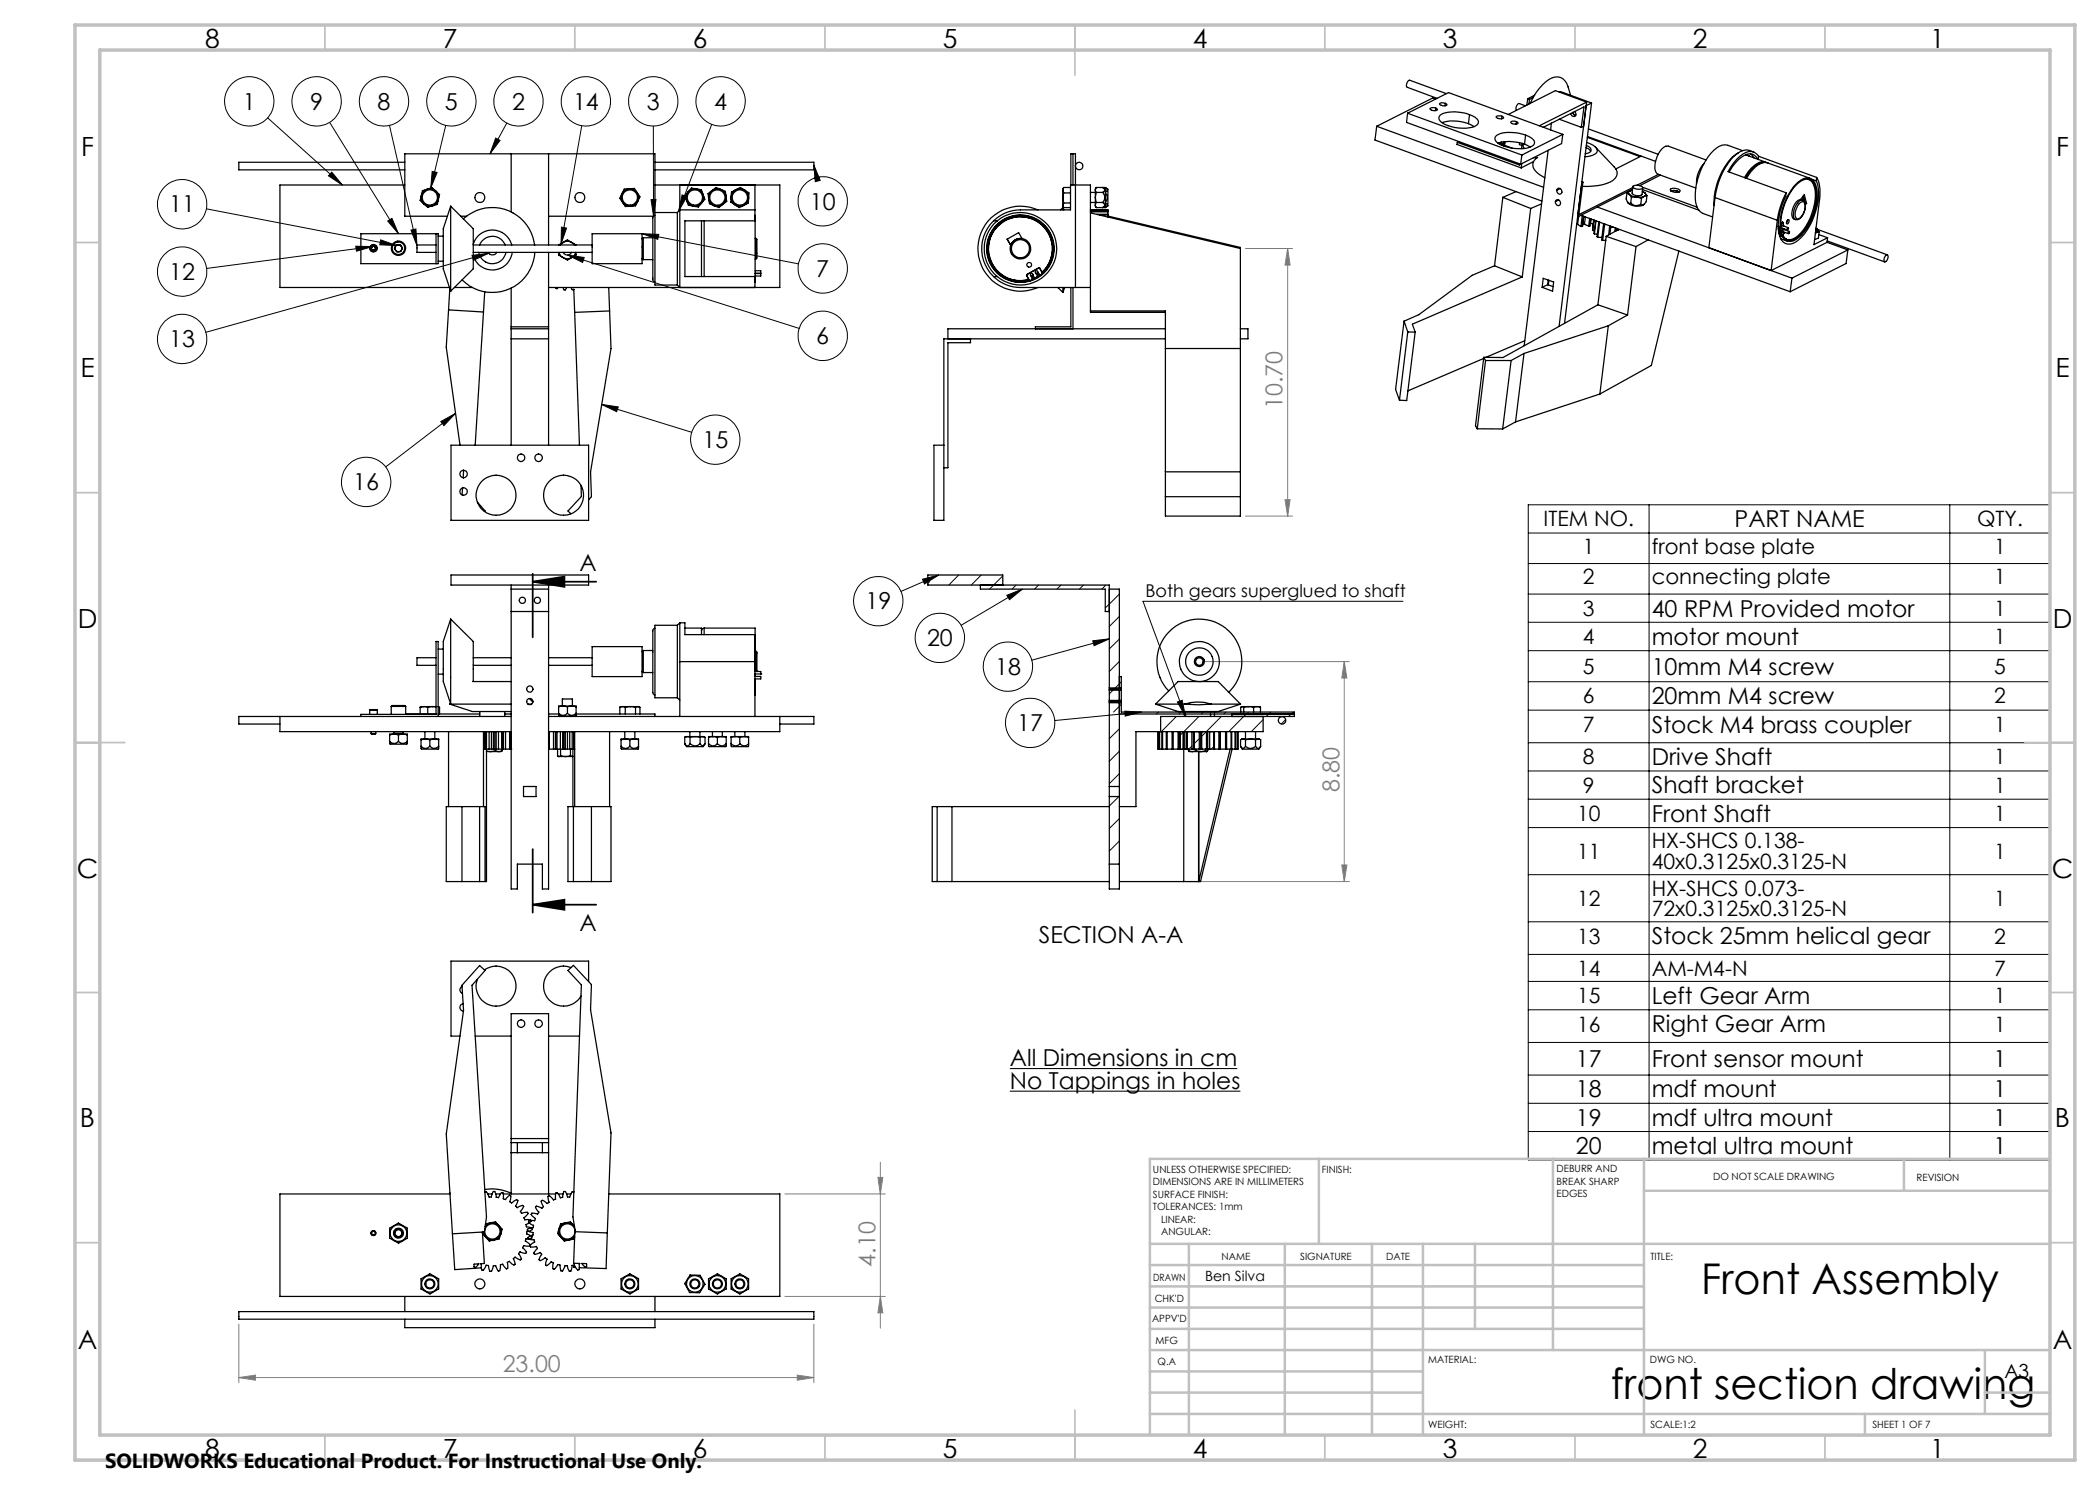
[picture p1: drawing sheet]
<svg xmlns="http://www.w3.org/2000/svg" width="420mm" height="297mm" viewBox="0 0 420 297" stroke-linecap="round" stroke-linejoin="round" font-family="sans-serif">
<defs><g id="words">
<g font-size="8.5">
<text x="340.2" y="258.8">Front Assembly</text>
<text x="322.2" y="279.7">front section drawing</text>
</g>
<g font-size="5.3">
<text x="41" y="9.5">8</text>
<text x="88.5" y="9.5">7</text>
<text x="138.5" y="9.5">6</text>
<text x="188.5" y="9.5">5</text>
<text x="238.5" y="9.5">4</text>
<text x="288.5" y="9.5">3</text>
<text x="338.5" y="9.5">2</text>
<text x="386" y="9.5">1</text>
<text x="16.2" y="31.3">F</text>
<text x="411.2" y="31.3">F</text>
<text x="16.1" y="75.5">E</text>
<text x="411.1" y="75.5">E</text>
<text x="15.5" y="125.5">D</text>
<text x="410.5" y="125.5">D</text>
<text x="15.4" y="175.5">C</text>
<text x="410.4" y="175.5">C</text>
<text x="16" y="225.5">B</text>
<text x="411" y="225.5">B</text>
<text x="15.5" y="269.8">A</text>
<text x="410.5" y="269.8">A</text>
<text x="41" y="291.5">8</text>
<text x="88.5" y="291.5">7</text>
<text x="138.5" y="291.5">6</text>
<text x="188.5" y="291.5">5</text>
<text x="238.5" y="291.5">4</text>
<text x="288.5" y="291.5">3</text>
<text x="338.5" y="291.5">2</text>
<text x="386" y="291.5">1</text>
</g>
<g font-size="4.7">
<text x="48.6" y="21.9">1</text>
<text x="62.1" y="21.9">9</text>
<text x="75.5" y="21.9">8</text>
<text x="89" y="21.9">5</text>
<text x="102.4" y="21.9">2</text>
<text x="114.6" y="21.9">14</text>
<text x="129.4" y="21.9">3</text>
<text x="142.8" y="21.9">4</text>
<text x="162" y="41.9">10</text>
<text x="33.9" y="42.5">11</text>
<text x="33.9" y="56">12</text>
<text x="163.3" y="55.3">7</text>
<text x="33.9" y="69.4">13</text>
<text x="163.3" y="68.8">6</text>
<text x="140.5" y="89.6">15</text>
<text x="70.7" y="98">16</text>
<text x="346.9" y="105.4">PART NAME</text>
<text x="115.9" y="114.3">A</text>
<text x="173.1" y="121.9">19</text>
<text x="330.3" y="123.3">40 RPM Provided motor</text>
<text x="185.4" y="129.2">20</text>
<text x="330.3" y="129">motor mount</text>
<text x="199" y="135">18</text>
<text x="330.3" y="134.9">10mm M4 screw</text>
<text x="330.3" y="140.9">20mm M4 screw</text>
<text x="203.5" y="146.2">17</text>
<text x="330.3" y="146.5">Stock M4 brass coupler</text>
<text x="330.3" y="153">Drive Shaft</text>
<text x="330.3" y="158.7">Shaft bracket</text>
<text x="330.3" y="164.3">Front Shaft</text>
<text x="115.9" y="186.3">A</text>
<text x="207.8" y="188.6">SECTION A-A</text>
<text x="330.3" y="188.9">Stock 25mm helical gear</text>
<text x="330.3" y="200.8">Left Gear Arm</text>
<text x="330.3" y="206.4">Right Gear Arm</text>
<text x="202" y="213.2">All Dimensions in cm</text>
<text x="315.2" y="213.4">17</text>
<text x="330.3" y="213.4">Front sensor mount</text>
<text x="398.7" y="213.4">1</text>
<text x="202" y="217.7">No Tappings in holes</text>
<text x="315.2" y="219.5">18</text>
<text x="330.3" y="219.5">mdf mount</text>
<text x="398.7" y="219.5">1</text>
<text x="315.2" y="225.1">19</text>
<text x="330.3" y="225.1">mdf ultra mount</text>
<text x="398.7" y="225.1">1</text>
<text x="315.2" y="230.8">20</text>
<text x="330.3" y="230.8">metal ultra mount</text>
<text x="398.7" y="230.8">1</text>
</g>
<g font-size="4.7" fill="#808080">
<text x="256.5" y="81.8" transform="rotate(-90 256.5 81.8)">10.70</text>
<text x="267.9" y="158.5" transform="rotate(-90 267.9 158.5)">8.80</text>
<text x="175.1" y="253.3" transform="rotate(-90 175.1 253.3)">4.10</text>
<text x="100.5" y="274.5">23.00</text>
</g>
<g font-size="4.2">
<text x="308.7" y="105.3">ITEM NO.</text>
<text x="395.4" y="105.3">QTY.</text>
<text x="316.6" y="110.8">1</text>
<text x="330.3" y="110.8">front base plate</text>
<text x="398.8" y="110.8">1</text>
<text x="316.6" y="116.9">2</text>
<text x="330.3" y="116.9">connecting plate</text>
<text x="398.8" y="116.9">1</text>
<text x="316.6" y="123.1">3</text>
<text x="398.8" y="123.1">1</text>
<text x="316.6" y="128.8">4</text>
<text x="398.8" y="128.8">1</text>
<text x="316.6" y="134.7">5</text>
<text x="398.8" y="134.7">5</text>
<text x="316.6" y="140.7">6</text>
<text x="398.8" y="140.7">2</text>
<text x="316.6" y="146.4">7</text>
<text x="398.8" y="146.4">1</text>
<text x="316.6" y="152.9">8</text>
<text x="398.8" y="152.9">1</text>
<text x="316.6" y="158.5">9</text>
<text x="398.8" y="158.5">1</text>
<text x="315.4" y="164.2">10</text>
<text x="398.8" y="164.2">1</text>
<text x="315.4" y="171.7">11</text>
<text x="330.3" y="169.7">HX-SHCS 0.138-</text>
<text x="330.3" y="173.8">40x0.3125x0.3125-N</text>
<text x="398.8" y="171.7">1</text>
<text x="330.3" y="179.1">HX-SHCS 0.073-</text>
<text x="315.4" y="181.2">12</text>
<text x="330.3" y="183.2">72x0.3125x0.3125-N</text>
<text x="398.8" y="181.2">1</text>
<text x="315.4" y="188.7">13</text>
<text x="398.8" y="188.7">2</text>
<text x="315.4" y="195.1">14</text>
<text x="330.3" y="195.1">AM-M4-N</text>
<text x="398.8" y="195.1">7</text>
<text x="315.4" y="200.6">15</text>
<text x="398.8" y="200.6">1</text>
<text x="315.4" y="206.3">16</text>
<text x="398.8" y="206.3">1</text>
</g>
<text font-size="4.1" x="21" y="293.7">SOLIDWORKS Educational Product. For Instructional Use Only.</text>
<text font-size="3.9" x="400.9" y="275.5">A3</text>
<text font-size="3.5" x="229.1" y="119.5">Both gears superglued to shaft</text>
<text font-size="2.8" x="241" y="256.1">Ben Silva</text>
<g font-size="2">
<text x="230.6" y="234.6">UNLESS OTHERWISE SPECIFIED:</text>
<text x="230.6" y="237.1">DIMENSIONS ARE IN MILLIMETERS</text>
<text x="230.6" y="239.6">SURFACE FINISH:</text>
<text x="264.4" y="234.6">FINISH:</text>
<text x="311.3" y="234.5">DEBURR AND</text>
<text x="311.3" y="237">BREAK SHARP</text>
<text x="311.3" y="239.5">EDGES</text>
<text x="342.6" y="236">DO NOT SCALE DRAWING</text>
<text x="383.3" y="236.2">REVISION</text>
<text x="230.6" y="242.1">TOLERANCES: 1mm</text>
<text x="232.2" y="244.6">LINEAR:</text>
<text x="232.2" y="247.1">ANGULAR:</text>
<text x="244.3" y="252">NAME</text>
<text x="260" y="251.9">SIGNATURE</text>
<text x="277.2" y="251.9">DATE</text>
<text x="330.1" y="251.9">TITLE:</text>
<text x="230.6" y="256.1">DRAWN</text>
<text x="230.9" y="260.3">CHK'D</text>
<text x="230.4" y="264.4">APPV'D</text>
<text x="231.1" y="268.8">MFG</text>
<text x="231.5" y="273">Q.A</text>
<text x="285.6" y="272.5">MATERIAL:</text>
<text x="330" y="272.5">DWG NO.</text>
<text x="285.6" y="285.5">WEIGHT:</text>
<text x="330.1" y="285.6">SCALE:1:2</text>
<text x="374.5" y="285.6">SHEET 1 OF 7</text>
</g>
</g></defs>
<path d="M202 213.7h45.5M202 218.2h46.1" fill="none" stroke="#000" stroke-width=".21"/>
<g fill="none" stroke="#000" stroke-width=".2">
<path d="M53.5 23.6l15 13.4M65.9 24.5l13.8 22.2M66.4 34.4l2.1 2.6-2.8-1.8zM77.9 25.1l5.5 24M86.4 34.3l1 .2-1.3 3.1zM89.1 25.1l-3 12.5M99.1 27.6l.9 .5-2 2.7zM101.4 24.6l-3.4 6.2M116.3 25.1l-4.1 23.7M130.2 39.9h1l-.5 3.3zM130.7 25.2v18M136.4 39l1 .3-1.7 3z"/>
<path d="M142.3 24.9l-6.6 17.4M162.8 33l1.2 3.1-.9 .2zM162.8 33l.6 2.5M41.3 41.8l38 7.3M71.2 49.2l3.3 .1-3.2 .9zM74.5 49.3l-33.2 4.4M76.1 48l3.2 1.1-3.3-.1zM77.5 44.2l.9-.5 1.3 3zM82.2 46l1-.2 .2 3.3zM94.4 51.1l3.3-.4-3 1.4zM97.7 50.7l-56.5 15.8M112.3 45.4l1 .2-1.1 3.2z"/>
<path d="M113.5 51l3.3 .5-.3 1zM113.5 51l46.3 14.7M128.4 46.7l3.4 .2-.2 1zM128.4 46.7l31.3 6.1M88.2 84.3l2.9-1.6-2.3 2.4zM91.1 82.7l-13.9 10.7M120.3 80.9l3.3 .5-.3 .9zM120.3 80.9l18.1 5.6M184.5 115.8l3.2-.8-2.8 1.8zM187.7 115l-7.5 3.3M201.4 119.1l3.1-1.3-2.6 2.1zM204.5 117.8l-12.3 7.3"/>
<path d="M305.6 101h104.4v131h-104.4zM305.6 112.7h104.4M305.6 118.8h104.4M305.6 106.6h104.4M329.8 101v131M390 101v131M218.5 128.2l3.4-.4-3.1 1.3zM221.9 127.8l-15.6 4.2M280.6 120.3h-52l8.5 23M305.6 124.5h104.4M305.6 130.1h104.4M305.6 136.3h104.4"/>
<path d="M225 142.2l3.3 .2-3.3 .8zM228.3 142.4l-17.3 1.7M235.5 140.4l.9-.4 .7 3.3zM305.6 142h104.4M305.6 148.6h104.4M305.6 154.2h104.4M305.6 159.8h104.4M305.6 165.5h104.4M305.6 174.9h104.4M305.6 184.4h104.4M305.6 190.9h104.4M305.6 196.3h104.4"/>
<path d="M305.6 202h104.4M305.6 208.5h104.4M305.6 215h104.4M305.6 220.7h104.4M305.6 226.3h104.4"/>
<circle cx="49.9" cy="20.3" r="4.9"/>
<circle cx="63.3" cy="20.3" r="4.9"/>
<circle cx="76.8" cy="20.3" r="4.9"/>
<circle cx="90.3" cy="20.3" r="4.9"/>
<circle cx="103.7" cy="20.3" r="4.9"/>
<circle cx="117.2" cy="20.3" r="4.9"/>
<circle cx="130.7" cy="20.3" r="4.9"/>
<circle cx="144.1" cy="20.3" r="4.9"/>
<circle cx="36.4" cy="40.8" r="4.9"/>
<circle cx="36.4" cy="54.3" r="4.9"/>
<circle cx="164.5" cy="53.7" r="4.9"/>
<circle cx="164.6" cy="40.3" r="4.9"/>
<circle cx="36.4" cy="67.8" r="4.9"/>
<circle cx="164.5" cy="67.1" r="4.9"/>
<circle cx="73.2" cy="96.4" r="4.9"/>
<circle cx="143.1" cy="87.9" r="4.9"/>
<circle cx="175.7" cy="120.2" r="4.9"/>
<circle cx="188" cy="127.6" r="4.9"/>
<circle cx="201.6" cy="133.3" r="4.9"/>
<circle cx="206" cy="144.6" r="4.9"/>
</g>
<path d="M106.5 116.3l6.4-1v2.1zM106.5 116.3h12.7M106.5 114.8v12.7M106.5 169.8v12.7M106.5 180.9l6.4-1v2.1zM106.5 180.9h12.7" fill="none" stroke="#000" stroke-width=".35"/>
<g fill="none" stroke="#808080" stroke-width=".2">
<path d="M249.1 49.7h9.4M257.5 49.7v53.5M257.5 49.7l.5 3.3h-1zM257 99.9h1l-.5 3.3zM249.1 103.2h9.4M240.9 132.3h29M268.9 132.3l.5 3.3h-1zM268.9 132.3v44M237.7 176.3h32.2M268.4 173h1l-.5 3.3zM157 238.8h20.1M175.6 235.5h1l-.5 3.3z"/>
<path d="M176.1 232.4v33.2M157 259.3h20.1M176.1 259.3l.5 3.3h-1zM47.8 275.5l3.3-.5v1zM47.8 264.8v11.7M47.8 275.5h115M159.5 275l3.3 .5-3.3 .5zM162.8 264.8v11.7"/>
</g>
<g fill="none" stroke="#c0c0c0" stroke-width=".35">
<path d="M65 5v5M115 5v5M165 5v5M215 5v10M265 5v5M315 5v5M365 5v5M15 48.5h5M410 48.5h5M15 98.5h5M410 98.5h5M15 148.5h10"/>
<path d="M405 148.5h10M15 198.5h5M410 198.5h5M15 248.5h5M410 248.5h5M65 287v5M115 287v5M165 287v5M215 282v10M265 287v5M315 287v5M365 287v5"/>
</g>
<g fill="none" stroke="#c0c0c0" stroke-width=".5">
<path d="M263.8 231.8v17M310.6 231.8v38.2M328.8 231.8v55.2M328.8 238.2h81.2M380.8 231.8v6.4M410 231.8h-180v55.2M230 248.8h180M230 257.3h98.8M230 253h98.8M237.8 248.8v38.2M257 248.8v38.2M274.4 248.8v38.2"/>
<path d="M284.6 248.8v38.2M295 248.8v17M230 265.8h98.8M230 261.5h98.8M230 278.5h54.6M230 274.3h54.6M230 270h180M397 278.5h13M397 270v12.8M230 282.8h180M373 282.8v4.2"/>
</g>
<path d="M15 5h400v287h-400zM20 10h390v277h-390z" fill="none" stroke="#c0c0c0" stroke-width=".7"/>
<g fill="#000">
<path d="M235.5 140.4l.9-.4 .7 3.3z"/>
<path d="M66.4 34.4l2.1 2.6-2.8-1.8zM77.5 44.2l.9-.5 1.3 3zM82.2 46l1-.2 .2 3.3zM86.4 34.3l1 .2-1.3 3.1zM99.1 27.6l.9 .5-2 2.7zM112.3 45.4l1 .2-1.1 3.2zM130.2 39.9h1l-.5 3.3zM136.4 39l1 .3-1.7 3zM162.8 33l1.2 3.1-.9 .2zM128.4 46.7l3.4 .2-.2 1zM113.5 51l3.3 .5-.3 1zM120.3 80.9l3.3 .5-.3 .9zM88.2 84.3l2.9-1.6-2.3 2.4zM94.4 51.1l3.3-.4-3 1.4zM71.2 49.2l3.3 .1-3.2 .9zM76.1 48l3.2 1.1-3.3-.1zM184.5 115.8l3.2-.8-2.8 1.8zM201.4 119.1l3.1-1.3-2.6 2.1zM218.5 128.2l3.4-.4-3.1 1.3zM225 142.2l3.3 .2-3.3 .8z"/>
<path d="M106.5 116.3l6.4-1v2.1zM106.5 180.9l6.4-1v2.1z"/>
</g>
<g fill="#808080">
<path d="M175.6 235.5h1l-.5 3.3zM176.1 259.3l.5 3.3h-1zM268.4 173h1l-.5 3.3zM268.9 132.3l.5 3.3h-1z"/>
<path d="M257.5 49.7l.5 3.3h-1zM257 99.9h1l-.5 3.3z"/>
<path d="M47.8 275.5l3.3-.5v1zM159.5 275l3.3 .5-3.3 .5z"/>
</g>
<g fill="none" stroke="#000" stroke-width=".25">
<path d="M287.1 19.8l-.6-.2-11.2 5.7M289.3 18.7l-7.4-2.7a.98 .98 0 0 0-.5 1.5l6 2.2M305.5 19.8l-.1 1.2M305.5 19.8l.4 .1M305.9 19.9l-.1 .9M306.6 19.5l-.7 .4M306.9 19l-1.4 .8M311.9 18.4l.2-.1 6.2 2.3M314.1 19a6.1 6.1 0 0 0-1.5-3.3 2.78 2.78 0 0 0-3.5 .7 11.9 11.9 0 0 0-3.1 4.3M81 32.5h-33.2v1.5h33.2M81 37h-25v20.5h33.9M84.3 39.1a1.75 1.75 0 0 0 .5 1.7"/>
<path d="M84.3 39.1l-.3 1 .8 .7M85.4 37.8a1.12 1.12 0 0 1 1.7 .4M85.4 37.8a1.59 1.59 0 0 1 1.7 .4M85.4 37.8l-.9 .3-.2 1M85.4 37.8a1.55 1.55 0 0 0-1.1 1.3M87.1 38.2l.2 .2a.94 .94 0 0 1 .4 1.4v.1M87.1 38.2a1.76 1.76 0 0 1 .6 1.7M87.7 39.9a1.67 1.67 0 0 1-1.2 1.3M87.7 39.9l-.2 1-1 .3M102.2 30.8v11.6M109.7 30.8v18.2M124.4 38.7a1.64 1.64 0 0 0 .1 1.8"/>
<path d="M124.4 38.7l-.4 .9 .5 .9M125.9 37.7h1l.5 .8M125.9 37.7a1.71 1.71 0 0 1 1.5 .8M125.9 37.7l-1.1 .1-.4 .9M125.9 37.7a1.87 1.87 0 0 0-1.5 1M127.4 38.5l.2 .2a.77 .77 0 0 1 .1 1.3l-.2 .3M127.4 38.5a1.82 1.82 0 0 1 .1 1.8M131 32.5h31.8v1.5h-31.8M131 37h25v20.5h-46.3M136 37v5M137.6 38.4a1.65 1.65 0 0 0-.3 1.7M137.6 38.4l-.6 .8 .3 .9"/>
<path d="M139.3 37.8h.2a.98 .98 0 0 1 1.1 1.1M139.3 37.8a1.81 1.81 0 0 1 1.3 1.1M139.3 37.8l-1-.2-.7 .8M139.3 37.8a1.7 1.7 0 0 0-1.7 .6M140.6 38.9l.1 .3a.76 .76 0 0 1-.2 1.2l-.2 .2M140.6 38.9a1.8 1.8 0 0 1-.3 1.7M141.7 39.7a1.84 1.84 0 0 0 1.1 1.4M141.7 39.7l.2 1 .9 .4M142.4 38.1a1.63 1.63 0 0 0-.7 1.6M142.4 38.1l-.8 .6 .1 1M144.1 37.9l-.9-.4-.8 .6M144.1 37.9a1.74 1.74 0 0 0-1.7 .2"/>
<path d="M144.1 37.9a1.13 1.13 0 0 1 1.1 1.4M144.1 37.9a1.71 1.71 0 0 1 1.1 1.4M145.2 39.3v.2a1.01 1.01 0 0 1-.7 1.4M145.2 39.3a1.65 1.65 0 0 1-.7 1.6M146.2 39.4a1.71 1.71 0 0 0 .8 1.6M146.2 39.4v1l.8 .6M147.2 38l.9-.5 .8 .5M147.2 38a1.7 1.7 0 0 1 1.7 0M147.2 38a1.75 1.75 0 0 0-1 1.4M147.2 38l-.9 .4-.1 1M148.9 38l.9 .6-.1 1M148.9 38a1.72 1.72 0 0 1 .8 1.6"/>
<path d="M149.7 39.6v.3a1.04 1.04 0 0 1-.9 1.2M149.7 39.6a1.75 1.75 0 0 1-.9 1.5M151 37v5M212.6 39.6l.1 1M212.6 38l.1 .6M212.6 38v1.6M212.6 39.6v1.5M212.7 38.6l-.1 1M212.7 37.5l-.1 .5M212.7 37.5h1.4M212.7 38.6h1.4M214.2 37v-6.2h.9v26.7"/>
<path d="M214.6 30.8v6.2M218.1 38.5h1M219.1 39.5l.2 1M219.1 39.5v1.5M219.1 38l.2 .5M219.1 38v1.5M219.3 38.5l-.2 1M219.3 37.5l-.2 .5M219.3 38.5h1.2M219.3 37.5h1.8M220.5 38.5a.5 .5 0 0 0 .4-.5 .5 .5 0 0 0-.4-.5l.6 .3v3.4l-.6 .3a.52 .52 0 0 0 .4-.5 .52 .52 0 0 0-.4-.5M220.5 38.5a1.4 1.4 0 0 1 0 2"/>
<path d="M221.1 37.5a.51 .51 0 0 1 .3 .5 .51 .51 0 0 1-.3 .5M221.1 37.5l.5 .3v3.4l-.5 .3M221.1 38.6a1.47 1.47 0 0 1 0 1.9M275.3 25.3l-.3 2.7 33.4 12.2M275.3 25.3l33.4 12.2M281.5 22.6l-.2 1.9 22.8 8.3M281.5 22.6l22.9 8.4M281.5 22.6l8.2-4.1 22.9 8.4M286 21.7a1.08 1.08 0 0 1 1.5 .3 1.08 1.08 0 0 1-1.5-.3zM287.2 21.6l-.1 .5M287.9 20.7a1.12 1.12 0 0 1 1.5 .3 1.03 1.03 0 0 1-1.5-.3zM288 23a7.5 7.5 0 0 1 7 .5 .92 .92 0 0 1 .7 .8 .92 .92 0 0 1-.6 .9 7.8 7.8 0 0 1-7-.9 .78 .78 0 0 1-.1-1.3z"/>
<path d="M288.4 24.5a8.6 8.6 0 0 1 5.3 .2M289.1 20.7l-.1 .5M291.5 28.5l-.1 .4 12.8 4.7M291.5 28.5l12.4 4.5 .1-.2M291.7 28.3l-.2 .2M293.7 24.7l1.2 .6M293.9 22.9l-.2 1.8M299.2 23.4a1.03 1.03 0 0 1 1.5 .2 1.12 1.12 0 0 1-1.5-.2zM299.3 27.1a7 7 0 0 1 5.8-.1 2.51 2.51 0 0 1 1.8 1.5 1.23 1.23 0 0 1-1.1 1 8.1 8.1 0 0 1-6.5-1.1 .82 .82 0 0 1 0-1.3zM299.6 28.6a8.2 8.2 0 0 1 5.3 .2M300.2 28.4v.1M300.2 28.4l-.5 .2"/>
<path d="M300.4 23.2l-.1 .6M300.6 39.5l5.5 2.2M300.6 39.5l-1.7 13.7M300.8 28.4a.82 .82 0 0 1-.9 .4M300.8 28.4h.1M300.8 28.4l.2 .1a.62 .62 0 0 1-.7 .5M300.9 29.1l1.5 .5M301 28.6l-.1 .6M302.2 24.4a.98 .98 0 0 1 1.4 .3 1.09 1.09 0 0 1-1.4-.3zM303.2 38.3l-2.6 1.2M303.3 24.3l-.1 .5M303.9 28.5v.4l.5 .2"/>
<path d="M304.3 32.7l-.1 .9M304.4 31l-.3 1.8M304.4 28.7l-.1 1M304.6 28.7l.2 1M304.7 29.5v.2M304.9 28.8l1.2 .6M305.1 21.2l-1.3-.5a1.07 1.07 0 0 0-.6 1.4M305.1 27l-.2 1.8M306.7 31.5h.8a1.66 1.66 0 0 0-.2 2.9l1.7 1.2M306.7 32.3l-2.5 1.3M308.6 25.5l8.2-4.1-.5 4.1M309.6 30.1l-4.8 39"/>
<path d="M310.3 24.6l-.2 1.4M311.5 37.7a.58 .58 0 0 1 .9 .4 .58 .58 0 0 1-.6 .7l-.2-.1a.67 .67 0 0 1-.1-1zM311.9 23.8l4.4 1.7M312 37.7l-.6 .4M312.6 26.9l-8.2 4.1M312.6 26.9l-.3 1.8-8.2 4.1M314.6 22.5l.2 .5 .3 .1M314.9 22.3a.56 .56 0 0 1 .3 .7 .56 .56 0 0 1-.7 .3 .56 .56 0 0 1-.4-.6M316.4 36.4h.2M316.6 36.4l-.2 .1M316.6 36.4l-.8 6.5 10.8-5.4M317.2 29.5l.5 .3 .4 .5"/>
<path d="M317.3 29.1a.91 .91 0 0 1 .8 1.2l-1.1 .5M317.3 28.5h.1a3 3 0 0 1 2 1.5 .97 .97 0 0 1-.8 1l-1.6 .3M317.3 20.4l-6.2-2.3-9.4 4.8M317.3 20.4l-9.4 4.7M317.3 20.4l-.6 4.9-.4 .2M317.5 27.5l10.5 3.8M317.5 27.3l13.6 5M317.7 25.8l13.9 5.1M318.3 20.6l-5.4 44M318.3 20.6l-1.1 .5-5.4 44.2M319.2 29.5l3.6 3.8a1.75 1.75 0 0 1 .6 1.8 1.75 1.75 0 0 1-1.3 1.3 12.3 12.3 0 0 1-5.6 .9M325.4 38.6l-.2 1.2 .1 .3a.56 .56 0 0 0 .8 .5"/>
<path d="M325.4 38.6l.5 .3M325.9 38.9l.7 .4 .7 .1M325.9 38.9l.4 .5M326 38.2a.37 .37 0 0 0-.3 .3 .37 .37 0 0 0 .2 .4M326 38.2l-.6 .4M326.3 39.4l-.2 1.2M326.3 38.1l-.3 .1M326.5 38.1l-.5 .1M326.5 37.8l-11 5.6M326.6 37.3l-.2 1.3a1.45 1.45 0 0 0 2 .3l.1-1.3M326.6 37.2l.8-.2 .8 .2 .3 .3-.1 .3h-.7a.94 .94 0 0 1-1.1-.6zM327.3 39.4h-1"/>
<path d="M327.3 39.4l1 .3M328.2 31.2l-5.1 2.6M328.3 39.7l-.1 1.2M328.5 38.3l.5 .3M328.5 37.9l11.3 4.1M328.5 37.5l10.9 3.9M328.6 38.4l.4 .2M328.9 39.3l-.7 .1h-.9M328.9 39.3l-.6 .4M329 38.6a.37 .37 0 0 1 .1 .4 .37 .37 0 0 1-.2 .3M329 38.6l.4 .5M329.4 39.1l-.2 1.2a.77 .77 0 0 1-1 .6"/>
<path d="M329.4 39.1l-.5 .2M331.7 34.9l-4.3 2.1M332.1 35l-4.2 2.1M334 37.9a1.51 1.51 0 0 1 2 .3 1.42 1.42 0 0 1-2-.3zM334.2 38.2l1-.1 .6 .3-.6-.3zM340.8 32.7a5.7 5.7 0 0 0-1.5 4.1M341.2 32l-7.5-2.8a1.99 1.99 0 0 0-2 1.5l-.5 1.2a2.44 2.44 0 0 0 .4 3l7.6 2.7M343 39.5l12.5 4.6M343 39.5l-1.2 10 12.4 4.6M347.7 30.5a10.8 10.8 0 0 0-4.4 6.8l-.4 1.9-.1 1.9M348.5 30.1l-2.9-1a2.77 2.77 0 0 0-2.9 1 13.7 13.7 0 0 0-3.6 10.3 2.9 2.9 0 0 0 1.5 2.3l1.9 .7M349.1 31l4 1.4a2.82 2.82 0 0 0-2.8 1.2l-1.4 1.9"/>
<path d="M349.1 30.9l.9 .4M349.3 35.7l.3-.6a5.1 5.1 0 0 1 3.2-2.6l.8 .1 8.4 3.1M350.1 30.8l.7 .8M350.7 30.4a2.66 2.66 0 0 0-3.2 .3 13.7 13.7 0 0 0-4.5 8.8M351.6 31.9a1.8 1.8 0 0 0-2.7-.8 8.5 8.5 0 0 0-3.1 3.3M351.7 31.3a2.02 2.02 0 0 0-3.1-.5 8.8 8.8 0 0 0-3 3.5l11.6 4.3M351.7 31.3l11.6 4.2M351.7 31.3l-.1 .6M353.6 32.6a2.74 2.74 0 0 0-2.8 .8l-.6 .5-1.1 1.7M357.2 38.6a17.1 17.1 0 0 0-1.7 5.5M360.1 39.9a3 3 0 0 0-1.7 3.4 .76 .76 0 0 0 .7 .6M360.1 39.9l.4 .1"/>
<path d="M360.1 39.9l.8-1 .4 1.8M360.5 39.4l.2 .7M360.6 39.2l.4 1.3 .3 .2M361.6 35.8a2.36 2.36 0 0 1 1.4 2.4 11.4 11.4 0 0 1-3.9 9.3 2 2 0 0 1-1.9 .3l.1 .1M361.6 35.8l.1 .1M362.3 35.8l1 .4M363.3 36.2a9.7 9.7 0 0 1-.5 7 9.2 9.2 0 0 1-4.2 5.5 2.01 2.01 0 0 1-2.8-2 12.5 12.5 0 0 1 1.4-7.4v-.7M363.3 35.5a7 7 0 0 1 .6 4.3l-1.1 9.1 2.7-1.3M363.3 35.5v.7M72.2 46.7h15.4v6h-15.4zM74.5 49.2h.4l.2 .5-.2 .4h-.4l-.3-.4zM79.2 49l.8-.1 .5 .7-.3 .7-.8 .1-.5-.7z"/>
<path d="M84.8 40.8a1.78 1.78 0 0 0 1.7 .4M84.8 40.8l.7 .7 1-.3M87.2 49h-3.8v1.5h3.8M87.2 46.7v6M87.6 52.2h1.1M87.6 47.2h1.1M90 57.7l-.3 4.3M90.1 41.2l-1.4 4.6v8l1.4 4.4M90.1 41.2v17M90.1 41.2l4.6 4.6v8l-4.6 4.4M90.9 57.5h3.6M92.1 43.2h1.2"/>
<path d="M92.7 43.8a8.5 8.5 0 0 1 8.7-1.8 8.5 8.5 0 0 1 5.5 7M94.7 48.9a4 4 0 0 1 3.8-2.9 4 4 0 0 1 3.8 3M94.7 50.5h23.7M94.7 49h23.7M95.8 50.5a2.74 2.74 0 0 0 2.7 2.3 2.74 2.74 0 0 0 2.7-2.3M95.9 49a2.75 2.75 0 0 1 2.6-1.7 2.75 2.75 0 0 1 2.5 1.7M96.9 58.4l-.2 4M97.6 50.5a.98 .98 0 0 0 1.7 0M102.2 57.6v31.4M102.4 50.5a4 4 0 0 1-3.6 3.5 4 4 0 0 1-4.1-2.9M107 50.5a8.5 8.5 0 0 1-5.5 7.4 8.5 8.5 0 0 1-9.1-1.9M109.7 50.5v38.5"/>
<path d="M109.7 43.2h21M111.1 57.5l.1 .2h.2l.2-.2M111.7 50.5v.5l.9 .5M111.8 50.5l.3 .6 .5 .4M112.6 57.5a.39 .39 0 0 0 .4 .5l.3-.5M112.6 51.5a1.64 1.64 0 0 0 1.7 0M112.6 51.5l.9 .5 .8-.5M112.6 48.5l-.6 .5M112.6 48.5a1.64 1.64 0 0 1 1.7 0M112.6 48.5l.9-.5 .8 .5M112.6 48.5l-.9 .5M112.6 50.5l.1 .1a.96 .96 0 0 0 1.6-.1"/>
<path d="M114.2 57.5l.2 .5 .4-.1 .1 4.6M114.3 48.5l.6 .5M114.3 48.5l.9 .5M115.1 50.5l-.2 .6-.6 .4M115.2 50.5v.5l-.9 .5M118.4 46.7h10v6h-10zM121.7 57.5l.5 12.2-4.1 24.7 .2 4.9-.6 .7M124.5 40.5a1.71 1.71 0 0 0 1.6 .7M124.5 40.5l.6 .8 1-.1M127.5 40.3a1.75 1.75 0 0 1-1.4 .9M127.5 40.3l-.4 .9h-1M128.4 51.7l.3 .2"/>
<path d="M128.7 47.6l-.3 .2M128.7 47.6v4.3M128.7 47.6h1.9M128.7 51.9h1.9M131 43.1l-.4 .4v11.8a.75 .75 0 0 0 .4 1.1M131 42.5v14.5h4.5M131 42.5h4.5M131 42.5v-11.7h-50v12.4h8.5M135.5 42.5v14.5M136 42v15.5l-.5-.5M136 42l-.5 .5M136 42h15"/>
<path d="M137.3 40.1a1.81 1.81 0 0 0 1.4 1.1M137.3 40.1l.4 1 1 .1M140.3 40.6a1.92 1.92 0 0 1-1.6 .6M140.3 40.6l-.6 .8-1-.2M140.3 44.2v11.1M140.8 44.2v11.1M144.5 40.9a1.74 1.74 0 0 1-1.7 .2M144.5 40.9l-.7 .6-1-.4M147 41a1.82 1.82 0 0 0 1.8 .1M147 41l.8 .5 1-.4M151 42v2.2h-14v11.1h14v2.2M151 56.4h.1"/>
<path d="M151 43.1h.1M151 43.1v13.3M151 54.1h1.2v.5h-1.2M151 54.7h1.2v.5h-1.2M151 47.7h.1M151 51.8h.1M151.1 47.7l.3 .1v3.8l-.3 .2M151.1 47.7v4.1M198.7 44.2a7.6 7.6 0 0 1 5.4-2.2h10v-5h4v25.5h15M198.7 55.3a7.6 7.6 0 0 0 5.4 2.2h14M198.7 44.2a7.7 7.7 0 0 0 0 11.1M198.7 55.3h.8"/>
<path d="M198.7 44.2h.8M199.5 44.2a7.3 7.3 0 0 1 9.9 .6 7.3 7.3 0 0 1 0 9.9 7.3 7.3 0 0 1-9.9 .6M199.5 44.2a7.3 7.3 0 0 0 0 11.1M201.4 47.8l2.3-1.3 .7 1.2a2.1 2.1 0 0 0-2.3 1.3zM205.3 55.1l.5 .8M205.4 54.9l-.1 .2M205.8 55.9l.1 .3M206 56.1h.1M206.1 56.1h.1M206.1 55.1l.4 .7-.6 .4M206.6 54.8l.2 .7 .6-.2M206.7 55.3l-.4 .2"/>
<path d="M206.9 55.5l-.5 .2M207.1 54.5l.1 .2M207.2 54.7h.1M207.2 54.7l.3 .4-.1 .2M207.4 55.3h.1M207.5 54.3l.4 .6M207.6 42a8.5 8.5 0 0 0-12 7.7 8.5 8.5 0 0 0 12 7.8M207.8 54.7l-.4 .3M207.9 54.9l-.4 .3M207.9 53.6l-.1-.1-2.4 1.4M207.9 53.6l.5 .9M207.9 53.6l.7 1.1"/>
<path d="M208.4 54.5a6.4 6.4 0 0 0-1.5-10.5 6.4 6.4 0 0 0-9.2 5.1 6.4 6.4 0 0 0 8.1 6.8l-.5-.8M208.4 54.5a6.4 6.4 0 0 0-1.6-10.5 6.4 6.4 0 0 0-9.2 5.2 6.4 6.4 0 0 0 8.2 6.7M208.4 54.8h.1a6.1 6.1 0 0 1-2.4 1.3M208.4 54.5l.2 .2M208.6 54.7a6.7 6.7 0 0 0-1.5-10.9 6.7 6.7 0 0 0-9.6 5.3 6.7 6.7 0 0 0 8.4 7.1M208.6 54.7l-.5 .3-.2-.1M208.7 54.6h.1M209 45.1l-.1 .1M211.6 57.5l1 1M212.6 57.5v1M212.6 41.5v.5M212.6 41.1l.1 .3"/>
<path d="M212.6 41.1l.1 .4h1.4M212.6 41.5l-.5 .5M212.6 41.5l.2 .5M212.7 40.6l-.1 .5M212.7 40.6h1.4M212.9 57.5l-.3 1M214.2 57.5v7.9h-7.1v.4M214.6 57.5v8.3M218.1 42h3.5M218.1 40.5h1M218.1 42.6l30 7.1M218.1 42.4h3.5"/>
<path d="M218.1 42.3h3.5M219.1 41l.2 .5M219.3 40.5l-.2 .5M219.3 40.5h1.2M219.3 41.5h1.8M219.4 42.9h2.2M219.9 43h1.7M221.1 40.5v.1a.5 .5 0 0 1 .3 .5 .5 .5 0 0 1-.3 .4M221.6 43v.4M221.6 42.9v.1M221.6 42.4v.5M221.6 42.3v.1"/>
<path d="M221.6 42v.3M221.6 43.2l26.5 6.3v53.7h-15v-41h-15M298.9 53.2l-4.5 1.9-10.6 7.8-3 1.3M298.9 53.2l5.5 2.2M304.4 55.4l-21.9 9.4 .5 1.6M306.1 41.7l-1.7 13.7M308.3 40.8l-2.2 .9M308.6 55.7l2.1 .7-.2 1.8-2.1-.7zM309.5 56.9l-1.1 .6M309.5 56.9l1.1 .4M309.6 56l-.1 .9M309.8 56.1l-.1 .9"/>
<path d="M311.3 40a.58 .58 0 0 1 .8 .4 .58 .58 0 0 1-.6 .7l-.2-.1a.67 .67 0 0 1 0-1zM311.7 40l-.6 .3M315.3 44.8h.2M315.5 44.8l.7 .5M315.7 43.3l-.2 1.5M316.2 45.3h.3M316.2 43.1l41.8 15.2M316.4 43.1l-.2 2.2M316.7 43.2l-.2 2.1M316.8 43.2l-.3 2.1M316.9 44.8l.8 .4M316.9 44.8h-.4"/>
<path d="M317.1 43.4l-.2 1.4M317.9 43.7l-.2 1.5M318.2 43.8l-.2 1.4h-.3M318.2 43.8l-.1 .8 .5 .2M318.5 46.1l.3 .1M318.6 45.4l.2-1.4-.3 2.1M318.8 44l-.3 2.1M318.9 46.8h.6M319.1 44.1l-.2 2.7M319.2 44.2l-.3 2.6M319.5 41.4l38.9 14.2M319.5 47.4l.9 .1"/>
<path d="M319.8 44.4l-.4 2.9 .1 .1M319.9 44.4l-.4 3M320.5 48.1h.7M320.7 44.8l.2 .1M320.7 44.8l-.4 3.2 .2 .1M320.8 44.7l-.1 .1M320.9 44.9h.3M320.9 44.9l-.4 3.2M321.2 47.3l6 2M321.2 47.3l-1.6 13.7M321.9 45.4l.3 .1M321.9 45.4l-.2 1.6"/>
<path d="M321.9 45.2v.1M322.1 45.2l-.2 .2M322.2 45.5l-.2 1.3M322.6 45.4l-.4 .1M323.1 45.6l-.1 .7M323.3 45.9l.3 .1M323.3 45.8v.3v-.2M323.4 45.7l-.1 .2M323.6 46l-2.4 1.3M323.6 46h.1M325.5 40.4a2.58 2.58 0 0 0 3.3 .5l.1-.1M326.1 40.6a1.5 1.5 0 0 0 2.1 .3"/>
<path d="M327.2 49.3l-1.7 13.7M329.6 48l-2.4 1.3M335.8 50.2l-5.5 22.9-10.3 5.7M355.5 44.1l-1.3 10M355.7 46l.3 .1M355.7 45.6l.2 .1M355.7 46.1l.3 .1M355.7 46.2l.4 .1M355.7 46.4l.4 .1M355.8 46.6l.5 .2M355.8 45.3h.1M355.8 45.3h-.2l.4 .1"/>
<path d="M355.8 45.3l.1 .4M355.8 46.8l.4 .2M355.9 45.7l-.2-.1 .5 .2M355.9 47.2l.6 .2M356 45.4a12.4 12.4 0 0 1 3.7-9 1.98 1.98 0 0 1 3.2 .1 8.8 8.8 0 0 1-.2 6.5 8.8 8.8 0 0 1-4.1 5.2 1.69 1.69 0 0 1-2.1-.8M356 45.4l.2-.2a11.7 11.7 0 0 1 3.7-8.8 1.87 1.87 0 0 1 2-.5 1.87 1.87 0 0 1 1.2 1.7 11.2 11.2 0 0 1-3.8 10 1.69 1.69 0 0 1-2.6-.4M356 46.1v.1M356 46.2l.1 .1M356.1 46.3v.1M356.1 45.6l.2 .1M356.1 46.4h.1M356.1 46.4v.1"/>
<path d="M356.1 46.4l-.4-.1 .4 .2M356.1 45.5l1.4 .5M356.2 45.8l-.2 .3M356.2 47.8l1.2 .4M356.2 47l.1 .3 .6-.8-.4 .7M356.3 46.8l-.1 .2M356.3 46.2l1.4 .5M356.3 45.7l-.1 .1M356.4 45.6l-.1 .1M356.4 46.1l.3-.2 1.1 .4M356.4 46.1h.1M356.4 46.1l-.3 .4"/>
<path d="M356.4 47.1l.3 .1M356.4 44.5l-.3 .4M356.6 44.4l-.2 .1M356.6 44.4l.1 .8M356.6 46.4l-.3 .4M356.7 47.2l-.2 .2M356.9 45.8v.1M357.5 44l-.2 .6M357.6 43.9a.48 .48 0 0 1 .2 .5 .48 .48 0 0 1-.4 .4l-.1-.1v-.4zM357.6 45.5l-1.2-.4-.5 .6M357.8 46.3a.21 .21 0 0 1 .1 .2 .21 .21 0 0 1-.3 .2zM358.4 55.6l-.4 2.7"/>
<path d="M359.7 40.8a.83 .83 0 0 1 1.1-.4 2.56 2.56 0 0 1-1.3 3.4 1.42 1.42 0 0 1-.2-2.1zM359.8 40.3a.75 .75 0 0 1 1-.2 .75 .75 0 0 1 .3 1 3.1 3.1 0 0 1-1.7 2.9 .87 .87 0 0 1-.7-1.4 3.7 3.7 0 0 1 1.1-2.3zM361.3 40.7l-.2 .3M363.1 46l.2 .2M363.1 45.6l.3 .3M363.2 45.7l.2 .2M363.2 45.8l.2 .3-.3 .3M363.2 46.5l-.1 .1M363.4 45.9a.37 .37 0 0 1 .2 .4 .37 .37 0 0 1-.4 .2M363.4 45.9l.4 .5M363.4 45.9l14.1 5.1M363.7 46.9l1.8 .7"/>
<path d="M363.8 46.4l-.6 .1M363.8 46.4l-.1 1.2-.8 .3M365.4 48.5l4.2 1.5M365.4 48.5l-11.2 5.6M365.4 48.2l11.5 4.2M365.5 47.6l-.1 .9M369.6 50l-11.2 5.6M369.6 50l-.4 2.7-11.2 5.6M377.2 51.1l.3-.1a1.02 1.02 0 0 1-.6 1.4l-.1-.6zM89.7 62l7 .4M89.7 62l-.4 7.5 2.7 19.5M96.7 62.4l-1.7 26.6"/>
<path d="M102.2 65.4h7.5M102.2 67.8h7.5M102.2 65.8h7.5M114.9 62.5l1 26.5M121.9 62.2l-7 .3M194.1 67.8v.7h-4.5v25.1h-.8M233.1 67.8h-44.3v36.3h-2v-15.1h2M233.1 65.8h-43.5v2M233.1 69.7h15M248.1 65.8h1.5v2h-1.5M280.8 64.2l.8 2.2M280.8 64.2l-1.7 13.7 .8 2.1"/>
<path d="M281.6 66.4l-1.7 13.6M281.6 66.4h1.4M283 66.4l-1.7 13.7-1.4-.1M296.8 71.5l.3 .6M296.8 71.5l-1.7 13.7 .4 .6M296.8 71.7l-15.2 6.5M297.1 72.1h5.1M297.1 72.1l-1.6 13.7M302.2 72.1l-1.7 13.7M304.8 70.7l-2.6 1.4M304.8 70.7l-1.7 13.7M304.9 68.2l-7.7 3.3"/>
<path d="M319.6 61l5.9 2M319.6 61l-19 10.5h-3.8M320 78.8l-16.9 5.6M321.7 65.2l-16.9 5.5M321.7 65.2l-1.7 13.6M325.5 63l-3.8 2.2M90.2 89h27.5v15.1h-27.5zM92.5 97.6l-.1 1.4M92.7 94l-.1 1.6M116.2 97.1l.1 2.2-2.7 2.9 .6 .6M233.1 94.4h15M233.1 99.3h15"/>
<path d="M295.5 85.8h5M303.1 84.4l-2.6 1.4M90.2 115h27.5v2h-27.5zM95.5 100.4l1.5 1.8-.1 .1M102.2 117v60.8h1.3v-5h5v5h1.2v-60.8M102.2 117.8h7.5M196.1 117v.8h25v4.5h.8M200.6 117v-2h-15v2h36.3v20.6M221.9 117.8h2v20M87.2 131.5h-3.8v1.6h3.8M87.6 134.8h1.1M87.6 129.8h1.1"/>
<path d="M90.1 123.8l-1.4 4.5v8l1.4 4.4-.1 .1M90.1 123.8v16.9M90.1 123.8l4.6 4.5v8M94.5 136.3h7.7M94.7 133.1h7.5M94.7 131.5h7.5M102.2 122.3h7.5M105.9 139.7l.7 .7M109.7 133.1h8.7M109.7 131.5h8.7M118.4 129.3h10v6h-10zM128.4 134.3l.3 .2"/>
<path d="M128.7 130.1l-.3 .2M128.7 130.1v4.4M128.7 130.1h1.9M128.7 134.5h1.9M131 125.7a.59 .59 0 0 0-.4 .8v12.1l.4 .4M135.5 125.1v14.5M135.5 125.1h-4.5v14.5h4.5M135.5 139.6l.5 .4M136 124.6v7.7M136 124.6h1v2.3h14v5.4M136 132.3v11M136 124.6l-.5 .5"/>
<path d="M136 132.3h15M137 125.6h3.3v1.3M140.8 125.6l-.3 .1-.2 .4M140.8 125.6h10.2v8.6M140.8 125.6v1.3M151 134.3h1.2v.5M151 132.3v11M151 139h.1M151 136.8h.1M151 134.2h.1M151 136.7h.1M151 136.8v2.2"/>
<path d="M151 130.2h.1M151.1 130.2l.3 .2-.1 3.9M151.1 130.2v4.1M152.2 134.8h-1.2v.5h1.2v.5h-1.2v.9M152.2 134.8h.1M221.9 137.6v.2M221.9 137.8v.2M221.9 138v2.3M221.9 138h2.4M221.9 137.8h2.4M221.9 137.6h2.4M223.9 137.8v.2"/>
<path d="M223.9 135.3h.4v2.3M223.9 137.8v2.5M224.3 137.6v.2M224.3 137.8v2.3M233.8 138.2a8.5 8.5 0 0 1 .2-12 8.5 8.5 0 0 1 12 .3 8.5 8.5 0 0 1-.3 12M56 143.3v3h41M72.2 143.3v-.4h15v-14.6h.4v15M73.9 142l.1-.1 1.5 .1M73.9 142h1.6M73.9 142v.9M74.2 146.7l.1 .1 .8-.1M74.2 146.7h.9"/>
<path d="M74.2 146.3v.4M75.1 146.3v.4M75.5 142v.9M77.9 148.3a1.13 1.13 0 0 0 1.8 0M77.9 148.3l.1 .5h3.4l.1-.5M77.9 147v1.3M78.2 141.3h2.9M78.2 141.3l.2-.2h.9a2.79 2.79 0 0 1 1.8 .2M78.2 141.3v1.6M78.8 146.8l-.9 .2M78.8 146.8l.9 .2M78.8 146.8h1.8"/>
<path d="M78.8 146.8h-.9v.2M78.8 146.6h1.8M78.8 146.6l.2 .2M78.8 146.3v.3M79.7 148.3a1.13 1.13 0 0 0 1.8 0M79.7 147v1.3M80.6 146.8l-.9 .2M80.6 146.8l.9 .2M80.6 146.8h.9v.2M80.6 146.6l-.2 .2M80.6 146.3v.3M81.1 141.3v1.6"/>
<path d="M81.1 142.8h6.1M81.5 147v1.3M84 141.5v1.3M84.2 149.3a1.13 1.13 0 0 0 1.8 0M84.2 149.3l.1 .5h3.3l.1-.5M84.2 148v1.3M84.8 141.3l-.8 .2M84.8 141.3l.7 .2M84.8 141.3h1.7M84.8 141.3h-.6l-.2 .2M85 146.3v1.5M85.1 147.8l-.9 .2"/>
<path d="M85.1 147.8l.9 .2M85.1 147.8h1.8M85.1 147.8h-.9v.2M85.5 141.5v1.3M86 149.3a1.13 1.13 0 0 0 1.7 0M86 148v1.3M86.5 141.3l-1 .2M86.5 141.3l.7 .1M86.5 141.3h.7M86.9 147.8l-.9 .2M86.9 147.8l.8 .2M86.9 147.8h.8v.2"/>
<path d="M87 146.3v1.5M87.6 141.3h.1M87.6 142.8h8.4M87.7 141.3l.2 .2v1.3M87.7 148v1.3M89.7 146.3v15M90 140.8l4.5 1.5h7.7M90 140.8h12.2M96 142.3v1M96.7 146.3v15M97 149.8h.1M97 146.3h.1"/>
<path d="M97 146.3v3.5M97 149.8h.8M97 146.3h.3M97.3 146.3h1.4M97.3 150.2l.8 .1M97.3 150.3h.8M97.3 146.3v30h-8v-15h7.7v15M97.8 149.8h.5M97.8 146.3v3.5M98.1 150.3h1.7M98.3 149.8h.4M98.3 146.3v3.5"/>
<path d="M98.7 149.8h.3M98.7 146.3h.3M98.7 146.3v3.5M99 149.8h.2M99 146.3h1.3M99 146.3v3.5M99.1 150.1l-1 .2M99.1 150.1l.7 .2M99.1 149.8v.3M99.2 149.8h.5M99.2 146.3v3.5M99.7 149.8h.6"/>
<path d="M99.7 146.3v3.5M100.3 149.8h.3M100.3 146.3h.3M100.3 146.3v3.5M100.4 150.1l-.6 .2M100.4 150.1l-.2 .2h-.4M100.4 149.8v.3M100.6 146.3h1.6M100.6 146.3v3.5M100.6 149.8h.5M100.7 146.3l-.1 3.5M101 142.3v1"/>
<path d="M101 142.8h1.2M101.1 149.8h.8M101.1 146.3v3.5M101.9 149.8h.3M101.9 146.3v3.5M102.2 149.8h.1M102.2 146.3v3.5M102.2 143.3h-54.4v1.5h8.2M104.7 157.3h2.5v2h-2.5zM105.6 140.8h.7M109.7 149.8h.2M109.7 143.3h53.1v1.5h-6.8"/>
<path d="M109.7 146.3h1.4M109.7 142.8h2M109.9 149.8h.8M109.9 146.3v3.5M110.7 149.8h.4M110.7 146.3v3.5M111.1 149.8h.1M111.1 146.3v3.5M111.1 149.8h.3M111.1 146.3h.3M111.1 146.3h.1M111.4 146.3h1.4"/>
<path d="M111.4 149.8h1.1M111.4 146.3v3.5M111.5 149.8v1.4l.3 .1M111.6 151.3h.2M111.7 142.7l.1 .5h3.3l.1-.5M111.7 142.7a1.13 1.13 0 0 0 1.8 0M111.7 141.4v1.3M111.8 151.3h1.3M112.1 146.3v4.9M112.1 151.2l1 .1M112.1 151.2l-.3 .1M112.5 141.2v-1.4h2v1.4"/>
<path d="M112.5 143.2v.1M112.5 149.8h.3M112.5 146.3v3.5M112.6 141.2l-.9 .2M112.6 141.2l.9 .2M112.6 141.2h1.7M112.6 141.2h-.9v.2M112.8 149.8h.3M112.8 146.3h.3M112.8 146.3v3.5M113.1 149.8h.4M113.1 146.3h1.3"/>
<path d="M113.1 146.3v3.5M113.5 149.8h.4M113.5 142.7a1.09 1.09 0 0 0 1.7 0M113.5 141.4v1.3M113.5 146.3v3.5M113.9 149.8h.5M113.9 146.3v3.5M114.1 151.2l-1 .1M114.1 151.2l.5 .1h-1.5M114.1 149.8v1.4M114.3 141.2l-.8 .2M114.3 141.2l.9 .2"/>
<path d="M114.3 141.2h.9v.2M114.4 149.8h.4M114.4 146.3h.4M114.4 146.3v3.5M114.5 143.2v.1M114.6 149.8v11.5M114.8 149.8h.1M114.8 146.3h.1M114.8 146.3v3.5M114.9 146.3v15M115.2 142.8h15.8v.5M115.2 141.4v1.3"/>
<path d="M121.9 146.3v15M124 141.5v1.3M124.2 149.3l.1 .5h3.3l.1-.5M124.2 149.3a1.13 1.13 0 0 0 1.8 0M124.2 148v1.3M124.5 141.3l-.5 .2M124.5 141.3l.6 .2M124.5 141.3h1.6M125 146.3v1.5M125.1 141.5v1.3M125.1 147.8l-.9 .2M125.1 147.8l.9 .2"/>
<path d="M125.1 147.8h1.8M125.1 147.8h-.4a.31 .31 0 0 0-.3-.1 .31 .31 0 0 0-.2 .3M126 149.3a1.09 1.09 0 0 0 1.7 0M126 148v1.3M126.1 141.3l-1 .2M126.1 141.3l1 .2M126.1 141.3h1.4M126.9 147.8l-.9 .2M126.9 147.8l.8 .2M126.9 147.8h.8v.2M127 146.3v1.5M127.1 141.5v1.3"/>
<path d="M127.5 141.3l-.4 .2M127.5 141.3l.5 .2v1.3M127.5 141.3l.4 .1M127.7 148v1.3M136.9 148.8a.54 .54 0 0 0 .6 .4 .54 .54 0 0 0 .5-.4M136.9 148.8l.4 .5h3.3l.4-.5M136.9 147.5v1.3M137.5 147.3l.5 .2M137.5 147.3h1.5M137.5 147.3l-.6 .2M138 146.3v1M138 148.8a1.41 1.41 0 0 0 2 0"/>
<path d="M138 147.5v1.3M139 147.3l-1 .2M139 147.3l1 .2M139 147.3h1.5M140 146.3v1M140 147.5v1.3M140.5 147.3l.5 .2v1.3l-.5 .4-.5-.4M140.5 147.3l-.5 .2M140.5 147.3l.5 .2M141.7 148.8l.1 .5h3.3l.1-.5M141.7 148.8a1.13 1.13 0 0 0 1.8 0M141.7 147.5v1.3"/>
<path d="M142.5 146.3v1M142.6 147.3l-.9 .2M142.6 147.3l.9 .2M142.6 147.3h1.8M142.6 147.3h-.9v.2M143.5 148.8a1.13 1.13 0 0 0 1.7 0M143.5 147.5v1.3M144.4 147.3l-.9 .2M144.4 147.3l.8 .2M144.4 147.3h.8v.2M144.5 146.3v1M145.2 147.5v1.3"/>
<path d="M146.2 148.8a1.09 1.09 0 0 0 1.8 0M146.2 148.8l.1 .5h3.3l.1-.5M146.2 147.5v1.3M147 146.3v1M147.1 147.3l-.9 .2M147.1 147.3l.9 .2M147.1 147.3h1.7M147.1 147.3h-.9v.2M148 148.8a1.13 1.13 0 0 0 1.7 0M148 147.5v1.3M148.8 147.3l-.8 .2M148.8 147.3l.9 .2"/>
<path d="M148.8 147.3h.9v.2M149 146.3v1M149.7 147.5v1.3M156 143.3v3h-41.2M221.9 140.3v.2M221.9 159.3h2M221.9 157.3h2M221.9 140.5h2.4M221.9 140.1h2.4M221.9 140.3h2.4M223.9 140.3v37.5h-2v-37.3M223.9 140.1v.2"/>
<path d="M223.9 142.8h35M224.3 140.3v.2M224.3 140.1v.2M224.3 140.5v1.9h34.6v.9h-26.8v3M231.1 140.8h5.9M231.1 140.8l4.5 1.5h8l4.5-1.5M231.1 140.8l4.5-4.5h8l4.5 4.5M231.6 149.8h.2M231.6 146.3h.2M231.6 149.8h.1M231.6 146.3h.1M231.6 146.3h-4.4v15h-3.3"/>
<path d="M231.6 146.3v3.5M231.8 149.8h.1M231.8 146.3h.1M231.8 146.3v3.5M231.9 149.8h.5M231.9 146.3h.2M231.9 146.3v3.5M232.4 149.8h.1M232.4 146.3v3.5M232.5 149.8h.8M232.5 146.3v3.5M233.3 149.8h.1"/>
<path d="M233.3 146.3v3.5M233.4 149.8h1M233.4 146.3v3.5M234.4 149.8h.2M234.4 146.3v3.5M234.6 149.8h1M234.6 146.3v3.5M235.6 149.8h.2M235.6 146.3v3.5M235.8 149.8h.2M235.8 146.3v3.5M236 149.8h.1"/>
<path d="M236 146.3v3.5M236 149.8h.6M236.6 149.8h.3M236.6 146.3v3.5M236.7 149.8v26.5M236.9 149.8h.3M236.9 146.3v3.5M236.9 142.3v.1M236.9 142.8v.5M237 140.8l2.6 .2 2.7-.2M237 140.8a8.5 8.5 0 0 1 5.3 0M237.1 142.3v.1"/>
<path d="M237.1 142.8v.5M237.2 149.8h.1M237.2 146.3v3.5M237.3 149.8h.1M237.3 146.3v3.5M237.4 149.8h.1M237.4 146.3v3.5M237.4 149.8h1M237.7 150.1l.7 .2M237.7 150.1l.2 .2h.5M237.7 149.8v.3M238.4 149.8h.3"/>
<path d="M238.4 146.3v3.5M238.4 150.3h1.7M238.7 149.8h.2M238.7 146.3v3.5M238.9 149.8h1M238.9 146.3v3.5M239.2 150.1l-.8 .2M239.2 150.1l.9 .2M239.2 149.8v.3M239.7 150.3v26M239.9 149.8h.2M239.9 146.3v3.5"/>
<path d="M240.1 149.8h.2M240.1 150.3h1.2M240.1 146.3v3.5M240.3 149.8h1M240.3 146.3v3.5M241.1 150.1l-1 .2M241.1 150.1l.2 .2M241.1 149.8v.3M241.3 149.8h.6M241.3 146.3v3.5M241.3 150.3h.1M241.4 150.3h.1"/>
<path d="M241.5 146.3v3.8l-.2 .2M241.9 149.8h.8M241.9 146.3v3.5M242.1 142.3v.1M242.1 142.8v.5M242.3 140.8h5.8M242.7 149.8h.1M242.7 149.8h.2M242.7 146.3v3.5M242.9 149.8h.9M242.9 142.3v.1M242.9 142.8v.5"/>
<path d="M242.9 146.3v3.5M243.8 149.8h.2M243.8 146.3v3.5M244 149.8h.1M244 146.3v3.5M244.1 149.8h1M244.1 146.3v3.5M245.1 149.8h.2M245.1 146.3v3.5M245.3 149.8h.9M245.3 146.3v3.5M246 149.8l-6.3 26.5v-26"/>
<path d="M246.2 149.8h.1M246.2 146.3v3.5M246.3 149.8h.7M246.3 146.3v3.5M246.4 142.8v.5M246.4 149.8l-6.3 26.5h-16.2M247 149.8h.1M247 146.3v3.5M247.1 149.8h.4M247.1 146.3v3.5M247.5 149.8h.1M247.5 146.3v3.5"/>
<path d="M247.6 146.3v3.5h-.1M248.1 149.3a.5 .5 0 0 0 .5 .4 .5 .5 0 0 0 .5-.4M248.1 149.3l.4 .5h3.3l.3-.5M248.1 148v1.3M248.5 141.3l.2 .2M248.5 141.3h1.2M248.5 141.3l-.4 .2v.9M248.5 141.3l-.2 .1M248.6 147.8h1.5M248.6 147.8l.5 .2M248.6 147.8l-.5 .2M248.7 141.5v.9"/>
<path d="M249.1 149.3a1.4 1.4 0 0 0 2 0M249.1 146.3v1.5M249.1 148v1.3M249.7 141.3l-1 .2M249.7 141.3l1 .2M249.7 141.3h1.7M250.1 147.8l-1 .2M250.1 147.8l1 .2M250.1 147.8h1.5M250.7 141.5v.9M251.1 149.3a.52 .52 0 0 0 .5 .4 .52 .52 0 0 0 .5-.4M251.1 146.3v1.5"/>
<path d="M251.1 148v1.3M251.4 141.3l-.7 .2M251.4 141.3l.7 .2M251.6 147.8l-.5 .2M251.6 147.8l.5 .2M252.1 141.5v.9M252.1 148v1.3M252.6 143.3v3h-20.5M92.4 161.3v15M95.9 161.3v15M113.6 161.3h8.6v15h-8.6zM114.7 161.3v15"/>
<path d="M118.3 161.3v15M187.4 161.3v15M190.4 161.3v15M221.9 172.8h2M221.9 161.3h-35.5v15h35.5M92.4 197.3a.75 .75 0 0 0-.4 .7 .75 .75 0 0 0 .5 .7M96.9 194a4 4 0 0 1 6.1 2 4 4 0 0 1-3.8 5.2 4 4 0 0 1-3.7-5.3M114.2 193.5a4 4 0 0 0-5.1 2.1 4 4 0 0 0 1.8 5.2 4 4 0 0 0 5.3-1.6M117.7 196.3v-4.1h-27.5v15h1.8M92.6 200.7a.76 .76 0 0 0-.6 .8 .76 .76 0 0 0 .7 .7M95 207.2h7.2M109.7 207.2h6.2"/>
<path d="M90 238.5l-.1 .3M90 238.8h-34v20.5h100v-20.5h-34.3M96.9 237.9a9 9 0 0 1 5.3 .8M97 238.5l.3-.1 .3 .6a.36 .36 0 0 0 .4 .4 .36 .36 0 0 0 .4-.4l.1-.3a.34 .34 0 0 1 .4-.4l.2 .4 .1 .8h.5l.4-.8 .3-.2 .2 .2v1l.5 .2 .8-.9 .3 .2-.1 .7a.4 .4 0 0 0 .2 .6 .4 .4 0 0 0 .5-.3 .41 .41 0 0 1 .6-.2 .41 .41 0 0 1 0 .7 .42 .42 0 0 0-.1 .7 .42 .42 0 0 0 .7-.1l.6-.2a.33 .33 0 0 1-.1 .6l-.1 .2a.37 .37 0 0 0-.3 .4 .37 .37 0 0 0 .4 .3l1-.1 .1 .2-.5 .6a.35 .35 0 0 0-.2 .5 .35 .35 0 0 0 .5 .1l.8 .2v.2l-.6 .4a.37 .37 0 0 0-.4 .4 .37 .37 0 0 0 .5 .3l.8 .3v.2l-.7 .3a.36 .36 0 0 0-.5 .4 .36 .36 0 0 0 .5 .3l.6 .4v.3l-1.2 .2-.1 .1a.36 .36 0 0 0 .3 .6l.5 .3v.3a.7 .7 0 0 1-.9 .1l-.3-.1-.2 .5 .8 .8-.1 .2-1.2-.2-.3 .4 .5 1-.3 .2-.6-.4a.3 .3 0 0 0-.3-.1 .3 .3 0 0 0-.3 .2l.3 1.2-.2 .1-.6-.4a.36 .36 0 0 0-.5-.2 .36 .36 0 0 0-.2 .5v.8l-.2 .1-.4-.5a.43 .43 0 0 0-.6-.4 .43 .43 0 0 0-.2 .7l-.2 .5-.2 .1-.4-.5a.43 .43 0 0 0-.4-.6 .43 .43 0 0 0-.4 .6l-.2 .6h-.3l-.4-1.2a.36 .36 0 0 0-.4 0 .36 .36 0 0 0-.2 .4l-.4 .6-.3-.1-.1-1.2 .7-.1-.4-6.3M97.5 238.8h.9M99.1 238.8h1M100.6 238.8h10.5M102.2 238.8v-36.1h7.5v36.1M102.2 227.7h7.5M102.2 230.5h7.5M102.2 228.5h7.5M103.5 228.5v2"/>
<path d="M108.5 228.5v2M111.6 238.8h1M113.3 238.8h.9M114.8 238.4l-.4-.1-.2 .6a.43 .43 0 0 1-.5 .5 .43 .43 0 0 1-.4-.6l-.2-.5h-.3l-.3 1.2-.4 .1-.7-1.1-.3 .1v.6a.44 .44 0 0 1-.2 .7 .44 .44 0 0 1-.6-.4l-.4-.4-.3 .2 .2 1.1-.4 .3-.5-.5-.5-.1a.32 .32 0 0 0-.1 .6l.2 .2a.36 .36 0 0 1 0 .6 .36 .36 0 0 1-.5-.1l-.7-.2-.2 .2 .4 .7a.35 .35 0 0 1 .1 .5 .35 .35 0 0 1-.5 .1l-.3-.1a.32 .32 0 0 0-.3 0 .32 .32 0 0 0-.2 .2l.5 .6a.35 .35 0 0 1 .2 .5 .35 .35 0 0 1-.5 .2l-.8 .2a.32 .32 0 0 0 .3 .5l.7 .3-.1 .4-.8 .2-.3 .3a.33 .33 0 0 0 .4 .3 .56 .56 0 0 1 .7 .5v.2l-.5 .2a.4 .4 0 0 0-.5 .4 .4 .4 0 0 0 .6 .3h.6l.1 .5-.8 .6-.1 .3 .7 .1a.42 .42 0 0 1 .7 .1 .42 .42 0 0 1-.3 .6l-.3 .6a.41 .41 0 0 0 .7 .1l.6-.3 .2 .4-.5 1.1 .2 .1 .5-.2a.42 .42 0 0 1 .7-.2 .42 .42 0 0 1 0 .7l-.1 .6 .3 .1 .8-.8 .5 .3-.1 .5a.4 .4 0 0 0 .1 .7 .4 .4 0 0 0 .6-.4l.1-.3a.33 .33 0 0 1 .6-.1l.1 .7a.33 .33 0 0 0 .3 .5l.4-.5a.43 .43 0 0 1 .4-.5 .43 .43 0 0 1 .4 .5l.3 .6 .3-.1 .2-1.1 .5-.1 .5 .9h.4v-1.2h.2h-1.3l.3-6.4h.1M77.9 245.6l1.1-.6a1.02 1.02 0 0 1 1.5 .1l.4 .2a.77 .77 0 0 1 .6 1.1v.6a.86 .86 0 0 1-.7 1l-1.1 .6-1.8-1zM81 259.3v3M84.2 255.8l1-.6a1.05 1.05 0 0 1 1.6 0l.4 .2a.79 .79 0 0 1 .5 1.1v.6a.82 .82 0 0 1-.6 1.1l-1.1 .6-1.8-1zM94.8 252.8h1l-.4 .5a.34 .34 0 0 1-.5 .1 .34 .34 0 0 1-.1-.5zM96.5 246.4h.4l.4-3-2.9-46.3 2.6-3-1.1-1-3.5 4 .3 5-3.4 24.7 1.6 27.1 5.4-.3M96.5 246.4l-6 .4M96.6 246.4l-.1 .3 .7 .8M96.7 246.4l.2 .7 .3 .4"/>
<path d="M97.2 247.5a1.89 1.89 0 0 0 1.6 .5M97.2 247.5l.7 .7 .9-.2M98.1 244.6l-.6 .2-.5 .5M98.1 244.6a1.67 1.67 0 0 1 1.7 .5M98.1 244.6l-1 .3M98.1 244.6l1-.2 .7 .7M99.8 245.1a1.75 1.75 0 0 1 .4 1.7M99.8 245.1l.6 .7-.2 1M100.2 246.8a1.77 1.77 0 0 1-1.4 1.2M100.2 246.8l-.4 1-1 .2M111.8 245.7l-.3 1 .7 .8M111.8 245.7a1.78 1.78 0 0 0 .4 1.8"/>
<path d="M112.2 247.5a1.89 1.89 0 0 0 1.6 .5M112.2 247.5l.7 .7 .9-.2M113.1 244.6a1.65 1.65 0 0 0-1.3 1.1M113.1 244.6a1.67 1.67 0 0 1 1.7 .5M113.1 244.6l-1 .2-.3 .9M113.1 244.6l1-.2 .7 .7M114.7 253v.5h.4M114.8 245.1l.1 .1M114.9 247.2l-.4 .5-.7 .3M114.9 247.5l-.1 .3-1 .2M115 246.3a1.54 1.54 0 0 0-2.2-1.4 1.54 1.54 0 0 0-.3 2.6 1.54 1.54 0 0 0 2.5-.8M115.1 246.3l6.4 .3"/>
<path d="M115.1 246.3l-.5-2.9 1.7-46.4-2.7-2.9 1.1-1 3.6 3.8-.2 5 4.1 24.7-.7 20M116.3 252.7l1 .1a.35 .35 0 0 1-.1 .6 .35 .35 0 0 1-.5-.3zM121.5 246.6l-.3 7.1-5.3-.2M124.2 255.8l1-.6a1.05 1.05 0 0 1 1.6 0l.4 .2a.8 .8 0 0 1 .5 1.1v.6a.83 .83 0 0 1-.6 1.1l-1.1 .6-1.8-1zM131 259.3v3M138 255l2 .1 1 1.8-.7 1.1a.68 .68 0 0 1-1 .5h-1.4l-.6-1.2a.74 .74 0 0 1 .1-1.2zM141.7 255.8l1-.6a1.05 1.05 0 0 1 1.6 0l.4 .2a.79 .79 0 0 1 .5 1.1v.6a.82 .82 0 0 1-.6 1.1l-1.1 .6-1.8-1zM146.2 255.8l1-.6a1.01 1.01 0 0 1 1.6 0l.4 .2a.8 .8 0 0 1 .5 1.1v.6a.82 .82 0 0 1-.7 1.1l-1 .6-1.8-1zM47.8 262.3h115v1.5h-115zM81 263.8v1.7h50v-1.7"/>
<circle cx="86" cy="39.5" r="1.52"/>
<circle cx="96" cy="39.5" r="1.01"/>
<circle cx="116" cy="39.5" r="1.01"/>
<circle cx="126" cy="39.5" r="1.53"/>
<circle cx="139" cy="39.5" r="1.53"/>
<circle cx="143.5" cy="39.5" r="1.54"/>
<circle cx="148" cy="39.5" r="1.53"/>
<circle cx="215.8" cy="33.2" r=".75"/>
<circle cx="74.7" cy="49.7" r=".67"/>
<circle cx="74.7" cy="49.6" r=".39"/>
<circle cx="74.7" cy="49.6" r=".75"/>
<circle cx="79.7" cy="49.6" r="1.25"/>
<circle cx="79.7" cy="49.7" r="1.44"/>
<circle cx="79.7" cy="49.7" r=".7"/>
<circle cx="204.1" cy="49.7" r="1.81"/>
<circle cx="204.1" cy="49.7" r="2.06"/>
<circle cx="204.1" cy="49.8" r="6.8"/>
<circle cx="205.9" cy="53" r=".47"/>
<circle cx="206.3" cy="55" r=".25"/>
<circle cx="207.3" cy="54.4" r=".24"/>
<circle cx="357.6" cy="45.8" r=".22"/>
<circle cx="92.7" cy="94.8" r=".76"/>
<circle cx="92.7" cy="98.3" r=".75"/>
<circle cx="99.2" cy="99.1" r="4"/>
<circle cx="104.2" cy="91.6" r=".76"/>
<circle cx="107.7" cy="91.6" r=".76"/>
<circle cx="112.7" cy="99" r="4"/>
<circle cx="104.5" cy="120.1" r=".62"/>
<circle cx="106" cy="137.8" r=".63"/>
<circle cx="107.5" cy="120.1" r=".62"/>
<circle cx="239.9" cy="132.3" r=".74"/>
<circle cx="239.9" cy="132.3" r="2.75"/>
<circle cx="239.9" cy="132.3" r="4"/>
<circle cx="239.9" cy="132.3" r="1"/>
<circle cx="106" cy="140.3" r=".63"/>
<circle cx="256.4" cy="144.1" r=".75"/>
<circle cx="104.2" cy="204.7" r=".76"/>
<circle cx="107.7" cy="204.7" r=".76"/>
<circle cx="74.7" cy="246.6" r=".5"/>
<circle cx="74.7" cy="246.6" r=".35"/>
<circle cx="74.7" cy="246.6" r=".46"/>
<circle cx="79.7" cy="246.6" r=".69"/>
<circle cx="79.7" cy="246.6" r="1.66"/>
<circle cx="79.7" cy="246.6" r=".82"/>
<circle cx="79.7" cy="246.6" r=".99"/>
<circle cx="86" cy="256.8" r="1.66"/>
<circle cx="86" cy="256.8" r=".99"/>
<circle cx="86" cy="256.8" r=".83"/>
<circle cx="95.9" cy="256.8" r="1"/>
<circle cx="98.5" cy="246.3" r="1.53"/>
<circle cx="115.9" cy="256.8" r="1"/>
<circle cx="126" cy="256.8" r="1.01"/>
<circle cx="126" cy="256.8" r=".84"/>
<circle cx="126" cy="256.8" r="1.66"/>
<circle cx="139" cy="256.8" r=".82"/>
<circle cx="139" cy="256.8" r="1"/>
<circle cx="139" cy="256.8" r="1.66"/>
<circle cx="143.5" cy="256.8" r="1.66"/>
<circle cx="143.5" cy="256.8" r=".99"/>
<circle cx="143.5" cy="256.8" r=".83"/>
<circle cx="148" cy="256.8" r="1.67"/>
<circle cx="148" cy="256.8" r="1.01"/>
<circle cx="148" cy="256.8" r=".84"/>
</g>
<g fill="none" stroke="#000" stroke-width=".2">
<path d="M185.9 116.3l-.3 .4M191.7 115l-1.9 2M196.3 115l-2.1 2M200.6 115.2l-2.7 2.6M203.2 117l-.8 .8M207.7 117l-.8 .8M212.2 117l-.8 .8M216.7 117l-.8 .8M221.2 117l-.8 .8M223.9 118.8l-2.8 2.8M222.6 138l-.7 .8M223.9 123.3l-2 2"/>
<path d="M223.9 127.8l-2 2M223.9 132.3l-2 2M224.3 136.4l-1.2 1.2M223.8 159.3l-1.9 1.9M223.9 154.7l-2 2M223.9 145.8l-2 1.9M223.9 150.2l-2 2.1M224.3 140.9l-1.6 1.5M231.7 142.4l-.4 .4M235.3 143.3l-3 3M236.2 142.4l-.4 .4M236.6 146.5l-.6 .6"/>
<path d="M238.1 140.5l-.4 .4M238.4 149.2l-.6 .6M239.8 143.3l-3 3M239.9 147.7l-1 1M240.7 142.4l-.4 .4M242.7 149.3l-.4 .5M244.3 143.3l-4 3.9M245.2 142.4l-.4 .4M249.7 142.4l-4 3.9M252.6 143.9l-2.3 2.4M254.1 142.4l-.8 .9M257.1 143.9l-.8 .9"/>
<path d="M258.6 142.4l-.9 .9M223.9 172.7l-.2 .1M223.9 168.2l-2 2M223.9 163.7l-2 2"/>
</g>
<use href="#words"/>
</svg>
